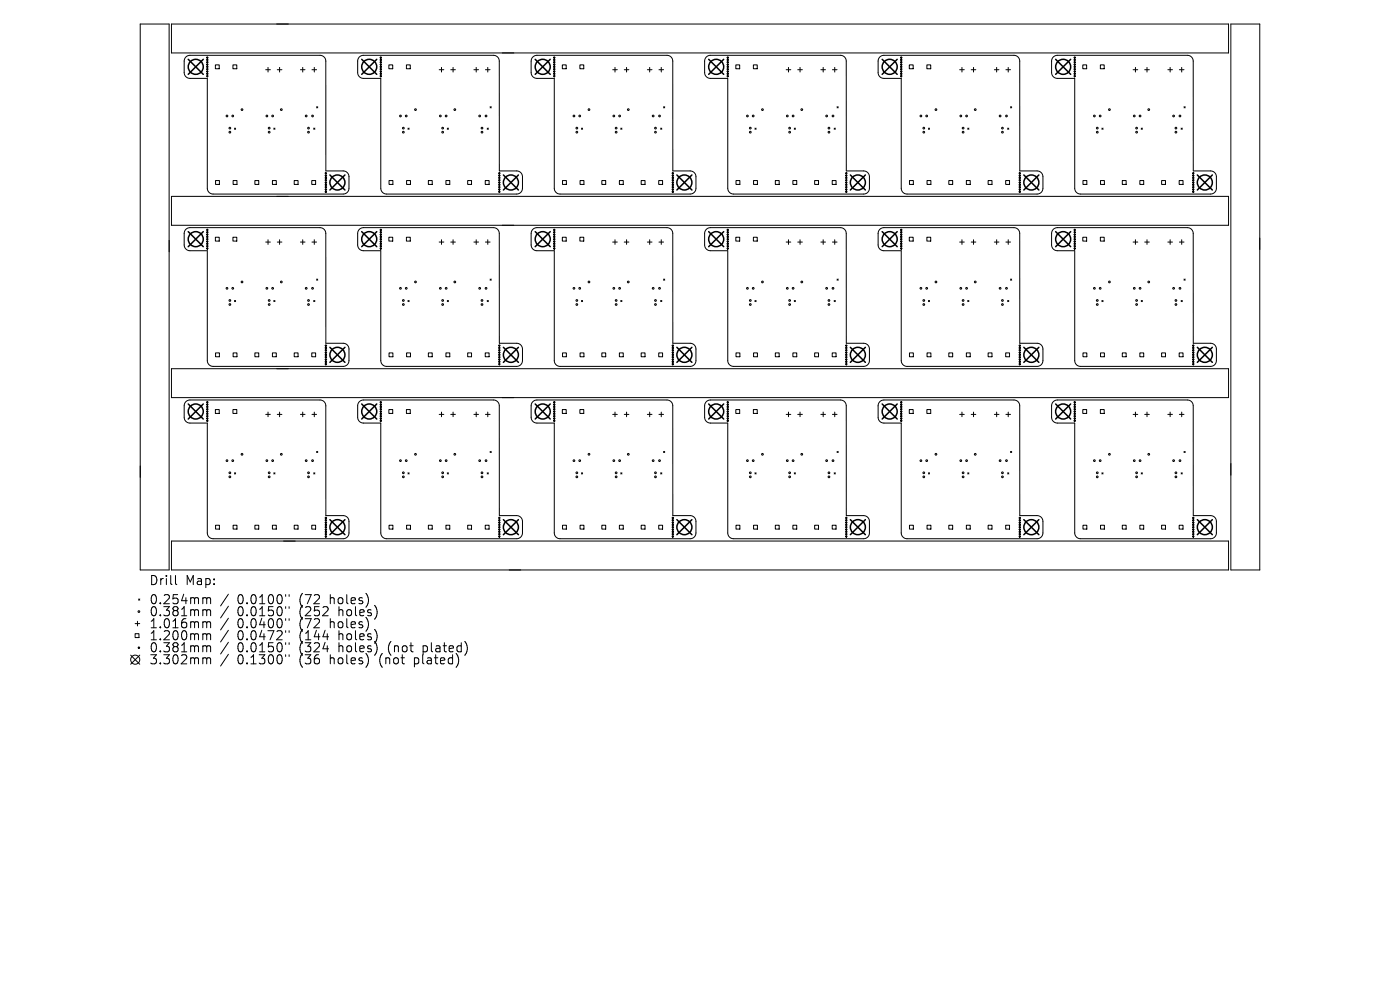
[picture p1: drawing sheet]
<svg xmlns="http://www.w3.org/2000/svg" width="297mm" height="210mm" viewBox="0 0 297 210" stroke-linecap="round" stroke-linejoin="round" font-family="sans-serif">
<defs><g id="words">
<g font-size="2.7">
<text x="31.6" y="124.4">Drill</text>
<text x="39.3" y="124.4">Map:</text>
<text x="31.6" y="128.4">0.254mm</text>
<text x="31.6" y="131">0.381mm</text>
<text x="50.4" y="128.4">0.0100&quot;</text>
<text x="50.4" y="131">0.0150&quot;</text>
<text x="63.6" y="128.4">(72</text>
<text x="63.6" y="131">(252</text>
<text x="70.3" y="128.4">holes)</text>
<text x="72.1" y="131">holes)</text>
<text x="31.6" y="133.5">1.016mm</text>
<text x="31.6" y="136.1">1.200mm</text>
<text x="50.4" y="133.5">0.0400&quot;</text>
<text x="50.4" y="136.1">0.0472&quot;</text>
<text x="63.6" y="133.5">(72</text>
<text x="63.6" y="136.1">(144</text>
<text x="70.3" y="133.5">holes)</text>
<text x="72.1" y="136.1">holes)</text>
<text x="31.6" y="138.6">0.381mm</text>
<text x="31.6" y="141.2">3.302mm</text>
<text x="50.4" y="138.6">0.0150&quot;</text>
<text x="50.4" y="141.2">0.1300&quot;</text>
<text x="63.6" y="138.6">(324</text>
<text x="63.6" y="141.2">(36</text>
<text x="70.3" y="141.2">holes)</text>
<text x="72.1" y="138.6">holes)</text>
<text x="80.9" y="141.2">(not</text>
<text x="82.8" y="138.6">(not</text>
<text x="88.5" y="141.2">plated)</text>
<text x="90.3" y="138.6">plated)</text>
</g>
</g></defs>
<g fill="none" stroke="#000" stroke-width=".21">
<path d="M29.7 5.1h6.2v115.8h-6.2zM36.4 5.1h224.2v6.1h-224.2zM39.4 12.2l.3-.3 .6-.2h27.6a1.23 1.23 0 0 1 1.2 1.3v23.3h3.7a1.23 1.23 0 0 1 1.2 1.2v2.4a1.23 1.23 0 0 1-1.2 1.3h-27.6a1.23 1.23 0 0 1-1.2-1.3v-23.3h-3.7a1.23 1.23 0 0 1-1.2-1.2v-2.7zM43.8 12.7l.2-.2 .2 .2-.2 .2zM43.8 13.2l.2-.2 .2 .2-.2 .2zM43.8 13.7l.2-.2 .2 .2-.2 .2zM43.8 14.7l.2-.2 .2 .2-.2 .2zM43.8 15.2l.2-.2 .2 .2-.2 .1zM43.8 15.6l.2-.1 .2 .1-.2 .2zM43.8 16.1l.2-.1 .2 .1-.2 .2zM44 12l.2 .2-.2 .2-.2-.2zM44 14l.2 .2-.2 .2-.2-.2z"/>
<path d="M45.7 13.8h.8v.8h-.8zM49.4 13.8h.8v.8h-.8zM56.4 14.8h1M56.9 14.3v1M58.8 14.8h1M59.3 14.3v1M63.7 14.8h1M64.2 14.3v1M66.2 14.8h1M66.7 14.3v1M76.2 12.2l.3-.3 .6-.2h27.6a1.23 1.23 0 0 1 1.2 1.3v23.3h3.7a1.23 1.23 0 0 1 1.2 1.2v2.4a1.23 1.23 0 0 1-1.2 1.3h-27.6a1.23 1.23 0 0 1-1.2-1.3v-23.3h-3.7a1.23 1.23 0 0 1-1.2-1.2v-2.7zM80.6 12.2l.2-.2 .2 .2-.2 .2z"/>
<path d="M80.6 12.7l.2-.2 .2 .2-.2 .2zM80.6 13.2l.2-.2 .2 .2-.2 .2zM80.6 13.7l.2-.2 .2 .2-.2 .2zM80.6 14.2l.2-.2 .2 .2-.2 .2zM80.6 14.7l.2-.2 .2 .2-.2 .2zM80.6 15.2l.2-.2 .2 .2-.2 .1zM80.6 15.6l.2-.1 .2 .1-.2 .2zM80.6 16.1l.2-.1 .2 .1-.2 .2zM82.5 13.8h.8v.8h-.8zM86.2 13.8h.8v.8h-.8zM93.2 14.8h1M93.7 14.3v1"/>
<path d="M95.6 14.8h1M96.1 14.3v1M100.5 14.8h1M101 14.3v1M103 14.8h1M103.5 14.3v1M117.4 12.2l.2-.2 .2 .2-.2 .2zM117.4 12.7l.2-.2 .2 .2-.2 .2zM117.4 13.2l.2-.2 .2 .2-.2 .2zM117.4 13.7l.2-.2 .2 .2-.2 .2zM117.4 14.2l.2-.2 .2 .2-.2 .2zM117.4 14.7l.2-.2 .2 .2-.2 .2z"/>
<path d="M117.4 15.2l.2-.2 .2 .2-.2 .1zM117.4 15.6l.2-.1 .2 .1-.2 .2zM117.4 16.1l.2-.1 .2 .1-.2 .2zM119.3 13.8h.8v.8h-.8zM123 13.8h.8v.8h-.8zM130 14.8h1M130.5 14.3v1M132.4 14.8h1M132.9 14.3v1M137.3 14.8h1M137.8 14.3v1M139.8 14.8h1"/>
<path d="M140.3 14.3v1M154.2 12.7l.2-.2 .2 .2-.2 .2zM154.2 13.2l.2-.2 .2 .2-.2 .2zM154.2 13.7l.2-.2 .2 .2-.2 .2zM154.2 14.7l.2-.2 .2 .2-.2 .2zM154.2 15.2l.2-.2 .2 .2-.2 .1zM154.2 15.6l.2-.1 .2 .1-.2 .2zM154.2 16.1l.2-.1 .2 .1-.2 .2zM154.4 12l.2 .2-.2 .2-.2-.2zM154.4 14l.2 .2-.2 .2-.2-.2zM156.1 13.8h.8v.8h-.8zM159.8 13.8h.8v.8h-.8z"/>
<path d="M166.8 14.8h1M167.3 14.3v1M169.2 14.8h1M169.7 14.3v1M174.1 14.8h1M174.6 14.3v1M176.6 14.8h1M177.1 14.3v1M191 12.2l.2-.2 .2 .2-.2 .2zM191 12.7l.2-.2 .2 .2-.2 .2zM191 13.2l.2-.2 .2 .2-.2 .2zM191 13.7l.2-.2 .2 .2-.2 .2z"/>
<path d="M191 14.2l.2-.2 .2 .2-.2 .2zM191 14.7l.2-.2 .2 .2-.2 .2zM191 15.2l.2-.2 .2 .2-.2 .1zM191 15.6l.2-.1 .2 .1-.2 .2zM191 16.1l.2-.1 .2 .1-.2 .2zM192.9 13.8h.8v.8h-.8zM196.6 13.8h.8v.8h-.8zM203.6 14.8h1M204.1 14.3v1M206 14.8h1M206.5 14.3v1M210.9 14.8h1"/>
<path d="M211.4 14.3v1M213.4 14.8h1M213.9 14.3v1M223.4 12.2l.3-.3 .6-.2h27.6a1.23 1.23 0 0 1 1.2 1.3v23.3h3.7a1.23 1.23 0 0 1 1.3 1.2v2.4a1.23 1.23 0 0 1-1.3 1.3h-27.6a1.23 1.23 0 0 1-1.2-1.3v-23.3h-3.7a1.23 1.23 0 0 1-1.2-1.2v-2.7zM227.8 12.2l.2-.2 .2 .2-.2 .2zM227.8 12.7l.2-.2 .2 .2-.2 .2zM227.8 13.2l.2-.2 .2 .2-.2 .2zM227.8 13.7l.2-.2 .2 .2-.2 .2zM227.8 14.2l.2-.2 .2 .2-.2 .2zM227.8 14.7l.2-.2 .2 .2-.2 .2zM227.8 15.2l.2-.2 .2 .2-.2 .1zM227.8 15.6l.2-.1 .2 .1-.2 .2z"/>
<path d="M227.8 16.1l.2-.1 .2 .1-.2 .2zM229.7 13.8h.8v.8h-.8zM233.4 13.8h.9v.8h-.9zM240.4 14.8h1M240.9 14.3v1M242.8 14.8h1M243.3 14.3v1M247.7 14.8h1M248.2 14.3v1M250.2 14.8h1M250.7 14.3v1M261.1 5.1h6.2v115.8h-6.2z"/>
<path d="M45.7 38.3h.8v.8h-.8zM49.5 38.3h.8v.8h-.8zM49.7 27.2l.3 .2M50 27.2l-.3 .2M54.1 38.3h.8v.8h-.8zM57.8 38.3h.8v.8h-.8zM58.1 27.2l.2 .2M58.3 27.2l-.2 .2M62.4 38.3h.8v.8h-.8zM66.1 38.3h.9v.8h-.9zM66.6 27.2l.2 .2M66.8 27.2l-.2 .2"/>
<path d="M67.2 22.6l.2 .3M67.4 22.6l-.2 .3M68.9 36.7l.2-.1 .2 .1-.2 .2zM68.9 37.2l.2-.1 .2 .1-.2 .2zM68.9 37.7l.2-.2 .2 .2-.2 .2zM68.9 38.7l.2-.2 .2 .2-.2 .2zM68.9 39.2l.2-.2 .2 .2-.2 .2zM68.9 39.7l.2-.2 .2 .2-.2 .2zM69.1 38l.2 .2-.2 .2-.2-.2zM69.1 40l.2 .2-.2 .2-.2-.2zM82.5 38.3h.9v.8h-.9zM86.3 38.3h.8v.8h-.8z"/>
<path d="M86.5 27.2l.3 .2M86.8 27.2l-.3 .2M90.9 38.3h.8v.8h-.8zM94.6 38.3h.8v.8h-.8zM94.9 27.2l.2 .2M95.1 27.2l-.2 .2M99.2 38.3h.8v.8h-.8zM102.9 38.3h.9v.8h-.9zM103.4 27.2l.2 .2M103.6 27.2l-.2 .2M104 22.6l.2 .3M104.2 22.6l-.2 .3"/>
<path d="M105.7 36.7l.2-.1 .2 .1-.2 .2zM105.7 37.2l.2-.1 .2 .1-.2 .2zM105.7 37.7l.2-.2 .2 .2-.2 .2zM105.7 38.7l.2-.2 .2 .2-.2 .2zM105.7 39.2l.2-.2 .2 .2-.2 .2zM105.7 39.7l.2-.2 .2 .2-.2 .2zM105.9 38l.2 .2-.2 .2-.2-.2zM105.9 40l.2 .2-.2 .2-.2-.2zM119.3 38.3h.9v.8h-.9zM123.1 38.3h.8v.8h-.8zM123.4 27.2l.2 .2M123.6 27.2l-.2 .2"/>
<path d="M127.7 38.3h.8v.8h-.8zM131.4 38.3h.8v.8h-.8zM131.7 27.2l.2 .2M131.9 27.2l-.2 .2M136 38.3h.8v.8h-.8zM139.7 38.3h.9v.8h-.9zM140.2 27.2l.2 .2M140.4 27.2l-.2 .2M140.8 22.6l.2 .3M141 22.6l-.2 .3M142.6 36.7l.1-.1 .2 .1-.2 .2zM142.6 37.2l.1-.1 .2 .1-.2 .2z"/>
<path d="M142.6 37.7l.1-.2 .2 .2-.2 .2zM142.6 38.2l.1-.2 .2 .2-.2 .2zM142.6 38.7l.1-.2 .2 .2-.2 .2zM142.6 39.2l.1-.2 .2 .2-.2 .2zM142.6 39.7l.1-.2 .2 .2-.2 .2zM156.1 38.3h.9v.8h-.9zM159.9 38.3h.8v.8h-.8zM160.2 27.2l.2 .2M160.4 27.2l-.2 .2M164.5 38.3h.8v.8h-.8zM168.2 38.3h.8v.8h-.8zM168.5 27.2l.2 .2"/>
<path d="M168.7 27.2l-.2 .2M172.8 38.3h.8v.8h-.8zM176.5 38.3h.9v.8h-.9zM177 27.2l.2 .2M177.2 27.2l-.2 .2M177.6 22.6l.2 .3M177.8 22.6l-.2 .3M179.4 36.7l.1-.1 .2 .1-.2 .2zM179.4 37.2l.1-.1 .2 .1-.2 .2zM179.4 37.7l.1-.2 .2 .2-.2 .2zM179.4 38.7l.1-.2 .2 .2-.2 .2zM179.4 39.2l.1-.2 .2 .2-.2 .2z"/>
<path d="M179.4 39.7l.1-.2 .2 .2-.2 .2zM179.5 38l.2 .2-.2 .2-.1-.2zM179.5 40l.2 .2-.2 .2-.1-.2zM192.9 38.3h.9v.8h-.9zM196.7 38.3h.8v.8h-.8zM197 27.2l.2 .2M197.2 27.2l-.2 .2M201.3 38.3h.8v.8h-.8zM205 38.3h.8v.8h-.8zM205.3 27.2l.2 .2M205.5 27.2l-.2 .2M209.6 38.3h.8v.8h-.8z"/>
<path d="M213.4 38.3h.8v.8h-.8zM213.8 27.2l.2 .2M214 27.2l-.2 .2M214.4 22.6l.2 .3M214.6 22.6l-.2 .3M216.2 36.7l.1-.1 .2 .1-.2 .2zM216.2 37.2l.1-.1 .2 .1-.2 .2zM216.2 37.7l.1-.2 .2 .2-.2 .2zM216.2 38.7l.1-.2 .2 .2-.2 .2zM216.2 39.2l.1-.2 .2 .2-.2 .2zM216.2 39.7l.1-.2 .2 .2-.2 .2zM216.3 38l.2 .2-.2 .2-.1-.2z"/>
<path d="M216.3 40l.2 .2-.2 .2-.1-.2zM229.7 38.3h.9v.8h-.9zM233.5 38.3h.8v.8h-.8zM233.8 27.2l.2 .2M234 27.2l-.2 .2M238.1 38.3h.8v.8h-.8zM241.8 38.3h.8v.8h-.8zM242.1 27.2l.2 .2M242.3 27.2l-.2 .2M246.4 38.3h.8v.8h-.8zM250.2 38.3h.8v.8h-.8zM250.6 27.2l.2 .2"/>
<path d="M250.8 27.2l-.2 .2M251.2 22.6l.2 .3M251.4 22.6l-.2 .3M253 36.7l.1-.1 .2 .1-.2 .2zM253 37.2l.1-.1 .2 .1-.2 .2zM253 37.7l.1-.2 .2 .2-.2 .2zM253 38.2l.1-.2 .2 .2-.2 .2zM253 38.7l.1-.2 .2 .2-.2 .2zM253 39.2l.1-.2 .2 .2-.2 .2zM253 39.7l.1-.2 .2 .2-.2 .2zM36.4 41.7h224.2v6.1h-224.2zM39.4 48.7l.3-.3 .6-.1h27.6a1.23 1.23 0 0 1 1.2 1.2v23.3h3.7a1.23 1.23 0 0 1 1.2 1.2v2.5a1.23 1.23 0 0 1-1.2 1.2h-27.6a1.23 1.23 0 0 1-1.2-1.2v-23.3h-3.7a1.23 1.23 0 0 1-1.2-1.2v-2.7z"/>
<path d="M43.8 51.7l.2-.2 .2 .2-.2 .2zM43.8 52.2l.2-.2 .2 .2-.2 .2zM43.8 52.7l.2-.2 .2 .2-.2 .2zM44 48.6l.2 .2-.2 .2-.2-.2zM44 49.1l.2 .2-.2 .1-.2-.1zM44 49.6l.2 .2-.2 .1-.2-.1zM44 50.1l.2 .1-.2 .2-.2-.2zM44 50.6l.2 .1-.2 .2-.2-.2zM44 51l.2 .2-.2 .2-.2-.2zM45.7 50.3h.8v.8h-.8zM49.4 50.3h.8v.8h-.8zM56.4 51.3h1"/>
<path d="M56.9 50.9v.9M58.8 51.3h1M59.3 50.9v.9M63.7 51.3h1M64.2 50.9v.9M66.2 51.3h1M66.7 50.9v.9M67.2 59.2l.2 .2M67.4 59.2l-.2 .2M69.1 40.5l.2 .2-.2 .2-.2-.2zM76.2 48.7l.3-.3 .6-.1h27.6a1.23 1.23 0 0 1 1.2 1.2v23.3h3.7a1.23 1.23 0 0 1 1.2 1.2v2.5a1.23 1.23 0 0 1-1.2 1.2h-27.6a1.23 1.23 0 0 1-1.2-1.2v-23.3h-3.7a1.23 1.23 0 0 1-1.2-1.2v-2.7zM80.6 48.8l.2-.2 .2 .2-.2 .2z"/>
<path d="M80.6 49.3l.2-.2 .2 .2-.2 .1zM80.6 50.2l.2-.1 .2 .1-.2 .2zM80.6 50.7l.2-.1 .2 .1-.2 .2zM80.6 51.7l.2-.2 .2 .2-.2 .2zM80.6 52.2l.2-.2 .2 .2-.2 .2zM80.6 52.7l.2-.2 .2 .2-.2 .2zM80.8 49.6l.2 .2-.2 .1-.2-.1zM80.8 51l.2 .2-.2 .2-.2-.2zM82.5 50.3h.8v.8h-.8zM86.2 50.3h.8v.8h-.8zM93.2 51.3h1M93.7 50.9v.9"/>
<path d="M95.6 51.3h1M96.1 50.9v.9M100.5 51.3h1M101 50.9v.9M103 51.3h1M103.5 50.9v.9M104 59.2l.2 .2M104.2 59.2l-.2 .2M105.9 40.5l.2 .2-.2 .2-.2-.2zM117.4 48.8l.2-.2 .2 .2-.2 .2zM117.4 49.3l.2-.2 .2 .2-.2 .1zM117.4 50.2l.2-.1 .2 .1-.2 .2z"/>
<path d="M117.4 50.7l.2-.1 .2 .1-.2 .2zM117.4 51.7l.2-.2 .2 .2-.2 .2zM117.4 52.2l.2-.2 .2 .2-.2 .2zM117.4 52.7l.2-.2 .2 .2-.2 .2zM117.6 49.6l.2 .2-.2 .1-.2-.1zM117.6 51l.2 .2-.2 .2-.2-.2zM119.3 50.3h.8v.8h-.8zM123 50.3h.8v.8h-.8zM130 51.3h1M130.5 50.9v.9M132.4 51.3h1M132.9 50.9v.9"/>
<path d="M137.3 51.3h1M137.8 50.9v.9M139.8 51.3h1M140.3 50.9v.9M140.8 59.2l.2 .2M141 59.2l-.2 .2M142.6 40.2l.1-.2 .2 .2-.2 .2zM142.6 40.7l.1-.2 .2 .2-.2 .2zM146.4 41.2h-27.6a1.23 1.23 0 0 1-1.2-1.3v-23.3h-3.7a1.23 1.23 0 0 1-1.2-1.2v-2.4a1.23 1.23 0 0 1 1.2-1.3h27.6a1.23 1.23 0 0 1 1.2 1.3v23.3h3.7a1.23 1.23 0 0 1 1.2 1.2v2.4a1.23 1.23 0 0 1-1.2 1.3M154.2 51.7l.2-.2 .2 .2-.2 .2zM154.2 52.2l.2-.2 .2 .2-.2 .2zM154.2 52.7l.2-.2 .2 .2-.2 .2z"/>
<path d="M154.4 48.6l.2 .2-.2 .2-.2-.2zM154.4 49.1l.2 .2-.2 .1-.2-.1zM154.4 49.6l.2 .2-.2 .1-.2-.1zM154.4 50.1l.2 .1-.2 .2-.2-.2zM154.4 50.6l.2 .1-.2 .2-.2-.2zM154.4 51l.2 .2-.2 .2-.2-.2zM156.1 50.3h.8v.8h-.8zM159.8 50.3h.8v.8h-.8zM166.8 51.3h1M167.3 50.9v.9M169.2 51.3h1M169.7 50.9v.9"/>
<path d="M174.1 51.3h1M174.6 50.9v.9M176.6 51.3h1M177.1 50.9v.9M177.6 59.2l.2 .2M177.8 59.2l-.2 .2M179.5 40.5l.2 .2-.2 .2-.1-.2zM183.2 41.2h-27.6a1.23 1.23 0 0 1-1.2-1.3v-23.3h-3.7a1.23 1.23 0 0 1-1.2-1.2v-2.4a1.23 1.23 0 0 1 1.2-1.3h27.6a1.23 1.23 0 0 1 1.2 1.3v23.3h3.7a1.23 1.23 0 0 1 1.2 1.2v2.4a1.23 1.23 0 0 1-1.2 1.3M191 48.8l.2-.2 .2 .2-.2 .2zM191 49.3l.2-.2 .2 .2-.2 .1zM191 49.8l.2-.2 .2 .2-.2 .1zM191 50.2l.2-.1 .2 .1-.2 .2z"/>
<path d="M191 50.7l.2-.1 .2 .1-.2 .2zM191 51.2l.2-.2 .2 .2-.2 .2zM191 51.7l.2-.2 .2 .2-.2 .2zM191 52.2l.2-.2 .2 .2-.2 .2zM191 52.7l.2-.2 .2 .2-.2 .2zM192.9 50.3h.8v.8h-.8zM196.6 50.3h.8v.8h-.8zM203.6 51.3h1M204.1 50.9v.9M206 51.3h1M206.5 50.9v.9M210.9 51.3h1"/>
<path d="M211.4 50.9v.9M213.4 51.3h1M213.9 50.9v.9M214.4 59.2l.2 .2M214.6 59.2l-.2 .2M216.3 40.5l.2 .2-.2 .2-.1-.2zM220 41.2h-27.6a1.23 1.23 0 0 1-1.2-1.3v-23.3h-3.7a1.23 1.23 0 0 1-1.2-1.2v-2.4a1.23 1.23 0 0 1 1.2-1.3h27.6a1.23 1.23 0 0 1 1.2 1.3v23.3h3.7a1.23 1.23 0 0 1 1.2 1.2v2.4a1.23 1.23 0 0 1-1.2 1.3M223.4 48.7l.3-.3 .6-.1h27.6a1.23 1.23 0 0 1 1.2 1.2v23.3h3.7a1.23 1.23 0 0 1 1.3 1.2v2.5a1.23 1.23 0 0 1-1.3 1.2h-27.6a1.23 1.23 0 0 1-1.2-1.2v-23.3h-3.7a1.23 1.23 0 0 1-1.2-1.2v-2.7zM227.8 48.8l.2-.2 .2 .2-.2 .2zM227.8 49.3l.2-.2 .2 .2-.2 .1zM227.8 50.2l.2-.1 .2 .1-.2 .2zM227.8 50.7l.2-.1 .2 .1-.2 .2z"/>
<path d="M227.8 51.2l.2-.2 .2 .2-.2 .2zM227.8 51.7l.2-.2 .2 .2-.2 .2zM227.8 52.2l.2-.2 .2 .2-.2 .2zM227.8 52.7l.2-.2 .2 .2-.2 .2zM228 49.6l.2 .2-.2 .1-.2-.1zM229.7 50.3h.8v.8h-.8zM233.4 50.3h.9v.8h-.9zM240.4 51.3h1M240.9 50.9v.9M242.8 51.3h1M243.3 50.9v.9M247.7 51.3h1"/>
<path d="M248.2 50.9v.9M250.2 51.3h1M250.7 50.9v.9M251.2 59.2l.2 .2M251.4 59.2l-.2 .2M253 40.2l.1-.2 .2 .2-.2 .2zM253 40.7l.1-.2 .2 .2-.2 .2zM36.4 78.2h224.2v6.1h-224.2zM45.7 74.9h.8v.8h-.8zM49.5 74.9h.8v.8h-.8zM49.7 63.7l.3 .3M50 63.7l-.3 .3"/>
<path d="M54.1 74.9h.8v.8h-.8zM57.8 74.9h.8v.8h-.8zM58.1 63.7l.2 .3M58.3 63.7l-.2 .3M62.4 74.9h.8v.8h-.8zM66.1 74.9h.9v.8h-.9zM66.6 63.7l.2 .3M66.8 63.7l-.2 .3M68.9 75.8l.2-.2 .2 .2-.2 .1zM68.9 76.3l.2-.2 .2 .2-.2 .1zM68.9 76.7l.2-.1 .2 .1-.2 .2zM69.1 73.1l.2 .2-.2 .2-.2-.2z"/>
<path d="M69.1 73.6l.2 .2-.2 .2-.2-.2zM69.1 74.1l.2 .2-.2 .2-.2-.2zM69.1 74.6l.2 .2-.2 .2-.2-.2zM69.1 75.1l.2 .2-.2 .2-.2-.2zM69.1 77l.2 .2-.2 .2-.2-.2zM82.5 74.9h.9v.8h-.9zM86.3 74.9h.8v.8h-.8zM86.5 63.7l.3 .3M86.8 63.7l-.3 .3M90.9 74.9h.8v.8h-.8zM94.6 74.9h.8v.8h-.8zM94.9 63.7l.2 .3"/>
<path d="M95.1 63.7l-.2 .3M99.2 74.9h.8v.8h-.8zM102.9 74.9h.9v.8h-.9zM103.4 63.7l.2 .3M103.6 63.7l-.2 .3M105.7 75.8l.2-.2 .2 .2-.2 .1zM105.7 76.3l.2-.2 .2 .2-.2 .1zM105.7 76.7l.2-.1 .2 .1-.2 .2zM105.9 73.1l.2 .2-.2 .2-.2-.2zM105.9 73.6l.2 .2-.2 .2-.2-.2zM105.9 74.1l.2 .2-.2 .2-.2-.2zM105.9 74.6l.2 .2-.2 .2-.2-.2z"/>
<path d="M105.9 75.1l.2 .2-.2 .2-.2-.2zM105.9 77l.2 .2-.2 .2-.2-.2zM119.3 74.9h.9v.8h-.9zM123.1 74.9h.8v.8h-.8zM123.4 63.7l.2 .3M123.6 63.7l-.2 .3M127.7 74.9h.8v.8h-.8zM131.4 74.9h.8v.8h-.8zM131.7 63.7l.2 .3M131.9 63.7l-.2 .3M136 74.9h.8v.8h-.8zM139.7 74.9h.9v.8h-.9z"/>
<path d="M140.2 63.7l.2 .3M140.4 63.7l-.2 .3M142.6 74.3l.1-.2 .2 .2-.2 .2zM142.6 74.8l.1-.2 .2 .2-.2 .2zM142.6 75.3l.1-.2 .2 .2-.2 .2zM142.6 75.8l.1-.2 .2 .2-.2 .1zM142.6 76.3l.1-.2 .2 .2-.2 .1zM142.6 76.7l.1-.1 .2 .1-.2 .2zM142.6 77.2l.1-.2 .2 .2-.2 .2zM142.7 73.1l.2 .2-.2 .2-.1-.2zM142.7 73.6l.2 .2-.2 .2-.1-.2zM146.4 77.7h-27.6a1.23 1.23 0 0 1-1.2-1.2v-23.3h-3.7a1.23 1.23 0 0 1-1.2-1.2v-2.5a1.23 1.23 0 0 1 1.2-1.2h27.6a1.23 1.23 0 0 1 1.2 1.2v23.3h3.7a1.23 1.23 0 0 1 1.2 1.2v2.5a1.23 1.23 0 0 1-1.2 1.2"/>
<path d="M156.1 74.9h.9v.8h-.9zM159.9 74.9h.8v.8h-.8zM160.2 63.7l.2 .3M160.4 63.7l-.2 .3M164.5 74.9h.8v.8h-.8zM168.2 74.9h.8v.8h-.8zM168.5 63.7l.2 .3M168.7 63.7l-.2 .3M172.8 74.9h.8v.8h-.8zM176.5 74.9h.9v.8h-.9zM177 63.7l.2 .3M177.2 63.7l-.2 .3"/>
<path d="M179.4 75.8l.1-.2 .2 .2-.2 .1zM179.4 76.3l.1-.2 .2 .2-.2 .1zM179.4 76.7l.1-.1 .2 .1-.2 .2zM179.5 73.1l.2 .2-.2 .2-.1-.2zM179.5 73.6l.2 .2-.2 .2-.1-.2zM179.5 74.1l.2 .2-.2 .2-.1-.2zM179.5 74.6l.2 .2-.2 .2-.1-.2zM179.5 75.1l.2 .2-.2 .2-.1-.2zM179.5 77l.2 .2-.2 .2-.1-.2zM183.2 77.7h-27.6a1.23 1.23 0 0 1-1.2-1.2v-23.3h-3.7a1.23 1.23 0 0 1-1.2-1.2v-2.5a1.23 1.23 0 0 1 1.2-1.2h27.6a1.23 1.23 0 0 1 1.2 1.2v23.3h3.7a1.23 1.23 0 0 1 1.2 1.2v2.5a1.23 1.23 0 0 1-1.2 1.2M192.9 74.9h.9v.8h-.9zM196.7 74.9h.8v.8h-.8z"/>
<path d="M197 63.7l.2 .3M197.2 63.7l-.2 .3M201.3 74.9h.8v.8h-.8zM205 74.9h.8v.8h-.8zM205.3 63.7l.2 .3M205.5 63.7l-.2 .3M209.6 74.9h.8v.8h-.8zM213.4 74.9h.8v.8h-.8zM213.8 63.7l.2 .3M214 63.7l-.2 .3M216.2 75.8l.1-.2 .2 .2-.2 .1zM216.2 76.3l.1-.2 .2 .2-.2 .1z"/>
<path d="M216.2 76.7l.1-.1 .2 .1-.2 .2zM216.3 73.1l.2 .2-.2 .2-.1-.2zM216.3 73.6l.2 .2-.2 .2-.1-.2zM216.3 74.1l.2 .2-.2 .2-.1-.2zM216.3 74.6l.2 .2-.2 .2-.1-.2zM216.3 75.1l.2 .2-.2 .2-.1-.2zM216.3 77l.2 .2-.2 .2-.1-.2zM220 77.7h-27.6a1.23 1.23 0 0 1-1.2-1.2v-23.3h-3.7a1.23 1.23 0 0 1-1.2-1.2v-2.5a1.23 1.23 0 0 1 1.2-1.2h27.6a1.23 1.23 0 0 1 1.2 1.2v23.3h3.7a1.23 1.23 0 0 1 1.2 1.2v2.5a1.23 1.23 0 0 1-1.2 1.2M229.7 74.9h.9v.8h-.9zM233.5 74.9h.8v.8h-.8zM233.8 63.7l.2 .3M234 63.7l-.2 .3"/>
<path d="M238.1 74.9h.8v.8h-.8zM241.8 74.9h.8v.8h-.8zM242.1 63.7l.2 .3M242.3 63.7l-.2 .3M246.4 74.9h.8v.8h-.8zM250.2 74.9h.8v.8h-.8zM250.6 63.7l.2 .3M250.8 63.7l-.2 .3M253 73.3l.1-.2 .2 .2-.2 .2zM253 73.8l.1-.2 .2 .2-.2 .2zM253 74.3l.1-.2 .2 .2-.2 .2zM253 74.8l.1-.2 .2 .2-.2 .2z"/>
<path d="M253 75.3l.1-.2 .2 .2-.2 .2zM253 75.8l.1-.2 .2 .2-.2 .1zM253 76.3l.1-.2 .2 .2-.2 .1zM253 76.7l.1-.1 .2 .1-.2 .2zM253 77.2l.1-.2 .2 .2-.2 .2zM39.4 85.3l.3-.3 .6-.2h27.6a1.23 1.23 0 0 1 1.2 1.3v23.3h3.7a1.23 1.23 0 0 1 1.2 1.2v2.5a1.23 1.23 0 0 1-1.2 1.2h-27.6a1.23 1.23 0 0 1-1.2-1.2v-23.4h-3.7a1.23 1.23 0 0 1-1.2-1.2v-2.6zM43.8 85.8l.2-.2 .2 .2-.2 .2zM43.8 86.3l.2-.2 .2 .2-.2 .2zM44 85.1l.2 .2-.2 .2-.2-.2zM44 86.6l.2 .2-.2 .2-.2-.2zM44 87.1l.2 .2-.2 .2-.2-.2zM44 87.6l.2 .2-.2 .2-.2-.2z"/>
<path d="M44 88.1l.2 .2-.2 .2-.2-.2zM44 88.6l.2 .2-.2 .1-.2-.1zM44 89.1l.2 .2-.2 .1-.2-.1zM45.7 86.9h.8v.8h-.8zM49.4 86.9h.8v.8h-.8zM56.4 87.9h1M56.9 87.4v1M58.8 87.9h1M59.3 87.4v1M63.7 87.9h1M64.2 87.4v1M66.2 87.9h1"/>
<path d="M66.7 87.4v1M67.2 95.8l.2 .2M67.4 95.8l-.2 .2M76.2 85.3l.3-.3 .6-.2h27.6a1.23 1.23 0 0 1 1.2 1.3v23.3h3.7a1.23 1.23 0 0 1 1.2 1.2v2.5a1.23 1.23 0 0 1-1.2 1.2h-27.6a1.23 1.23 0 0 1-1.2-1.2v-23.4h-3.7a1.23 1.23 0 0 1-1.2-1.2v-2.6zM80.6 85.3l.2-.2 .2 .2-.2 .2zM80.6 85.8l.2-.2 .2 .2-.2 .2zM80.6 86.3l.2-.2 .2 .2-.2 .2zM80.6 86.8l.2-.2 .2 .2-.2 .2zM80.6 87.3l.2-.2 .2 .2-.2 .2zM80.6 87.8l.2-.2 .2 .2-.2 .2zM80.6 88.3l.2-.2 .2 .2-.2 .2zM80.6 88.8l.2-.2 .2 .2-.2 .1z"/>
<path d="M80.6 89.3l.2-.2 .2 .2-.2 .1zM82.5 86.9h.8v.8h-.8zM86.2 86.9h.8v.8h-.8zM93.2 87.9h1M93.7 87.4v1M95.6 87.9h1M96.1 87.4v1M100.5 87.9h1M101 87.4v1M103 87.9h1M103.5 87.4v1M104 95.8l.2 .2"/>
<path d="M104.2 95.8l-.2 .2M117.4 85.3l.2-.2 .2 .2-.2 .2zM117.4 85.8l.2-.2 .2 .2-.2 .2zM117.4 86.3l.2-.2 .2 .2-.2 .2zM117.4 86.8l.2-.2 .2 .2-.2 .2zM117.4 87.3l.2-.2 .2 .2-.2 .2zM117.4 87.8l.2-.2 .2 .2-.2 .2zM117.4 88.3l.2-.2 .2 .2-.2 .2zM117.4 88.8l.2-.2 .2 .2-.2 .1zM117.4 89.3l.2-.2 .2 .2-.2 .1zM119.3 86.9h.8v.8h-.8zM123 86.9h.8v.8h-.8z"/>
<path d="M130 87.9h1M130.5 87.4v1M132.4 87.9h1M132.9 87.4v1M137.3 87.9h1M137.8 87.4v1M139.8 87.9h1M140.3 87.4v1M140.8 95.8l.2 .2M141 95.8l-.2 .2M154.2 85.3l.2-.2 .2 .2-.2 .2zM154.2 85.8l.2-.2 .2 .2-.2 .2z"/>
<path d="M154.2 86.3l.2-.2 .2 .2-.2 .2zM154.4 86.6l.2 .2-.2 .2-.2-.2zM154.4 87.1l.2 .2-.2 .2-.2-.2zM154.4 87.6l.2 .2-.2 .2-.2-.2zM154.4 88.1l.2 .2-.2 .2-.2-.2zM154.4 88.6l.2 .2-.2 .1-.2-.1zM154.4 89.1l.2 .2-.2 .1-.2-.1zM156.1 86.9h.8v.8h-.8zM159.8 86.9h.8v.8h-.8zM166.8 87.9h1M167.3 87.4v1M169.2 87.9h1"/>
<path d="M169.7 87.4v1M174.1 87.9h1M174.6 87.4v1M176.6 87.9h1M177.1 87.4v1M177.6 95.8l.2 .2M177.8 95.8l-.2 .2M191 85.3l.2-.2 .2 .2-.2 .2zM191 85.8l.2-.2 .2 .2-.2 .2zM191 86.3l.2-.2 .2 .2-.2 .2zM191 86.8l.2-.2 .2 .2-.2 .2zM191 87.3l.2-.2 .2 .2-.2 .2z"/>
<path d="M191 87.8l.2-.2 .2 .2-.2 .2zM191 88.3l.2-.2 .2 .2-.2 .2zM191 88.8l.2-.2 .2 .2-.2 .1zM191 89.3l.2-.2 .2 .2-.2 .1zM192.9 86.9h.8v.8h-.8zM196.6 86.9h.8v.8h-.8zM203.6 87.9h1M204.1 87.4v1M206 87.9h1M206.5 87.4v1M210.9 87.9h1M211.4 87.4v1"/>
<path d="M213.4 87.9h1M213.9 87.4v1M214.4 95.8l.2 .2M214.6 95.8l-.2 .2M223.4 85.3l.3-.3 .6-.2h27.6a1.23 1.23 0 0 1 1.2 1.3v23.3h3.7a1.23 1.23 0 0 1 1.3 1.2v2.5a1.23 1.23 0 0 1-1.3 1.2h-27.6a1.23 1.23 0 0 1-1.2-1.2v-23.4h-3.7a1.23 1.23 0 0 1-1.2-1.2v-2.6zM227.8 85.3l.2-.2 .2 .2-.2 .2zM227.8 85.8l.2-.2 .2 .2-.2 .2zM227.8 86.3l.2-.2 .2 .2-.2 .2zM227.8 86.8l.2-.2 .2 .2-.2 .2zM227.8 87.3l.2-.2 .2 .2-.2 .2zM227.8 87.8l.2-.2 .2 .2-.2 .2zM227.8 88.8l.2-.2 .2 .2-.2 .1z"/>
<path d="M228 88.1l.2 .2-.2 .2-.2-.2zM228 89.1l.2 .2-.2 .1-.2-.1zM229.7 86.9h.8v.8h-.8zM233.4 86.9h.9v.8h-.9zM240.4 87.9h1M240.9 87.4v1M242.8 87.9h1M243.3 87.4v1M247.7 87.9h1M248.2 87.4v1M250.2 87.9h1M250.7 87.4v1"/>
<path d="M251.2 95.8l.2 .2M251.4 95.8l-.2 .2M36.4 114.8h224.2v6.1h-224.2zM45.7 111.4h.8v.8h-.8zM49.5 111.4h.8v.8h-.8zM49.7 100.3l.3 .2M50 100.3l-.3 .2M54.1 111.4h.8v.8h-.8zM57.8 111.4h.8v.8h-.8zM58.1 100.3l.2 .2M58.3 100.3l-.2 .2M62.4 111.4h.8v.8h-.8z"/>
<path d="M66.1 111.4h.9v.8h-.9zM66.6 100.3l.2 .2M66.8 100.3l-.2 .2M68.9 109.9l.2-.2 .2 .2-.2 .1zM68.9 113.8l.2-.2 .2 .2-.2 .2zM69.1 110.2l.2 .2-.2 .1-.2-.1zM69.1 110.7l.2 .1-.2 .2-.2-.2zM69.1 111.2l.2 .1-.2 .2-.2-.2zM69.1 111.6l.2 .2-.2 .2-.2-.2zM69.1 112.1l.2 .2-.2 .2-.2-.2zM69.1 112.6l.2 .2-.2 .2-.2-.2zM69.1 113.1l.2 .2-.2 .2-.2-.2z"/>
<path d="M82.5 111.4h.9v.8h-.9zM86.3 111.4h.8v.8h-.8zM86.5 100.3l.3 .2M86.8 100.3l-.3 .2M90.9 111.4h.8v.8h-.8zM94.6 111.4h.8v.8h-.8zM94.9 100.3l.2 .2M95.1 100.3l-.2 .2M99.2 111.4h.8v.8h-.8zM102.9 111.4h.9v.8h-.9zM103.4 100.3l.2 .2M103.6 100.3l-.2 .2"/>
<path d="M105.7 109.9l.2-.2 .2 .2-.2 .1zM105.7 113.8l.2-.2 .2 .2-.2 .2zM105.9 110.2l.2 .2-.2 .1-.2-.1zM105.9 110.7l.2 .1-.2 .2-.2-.2zM105.9 111.2l.2 .1-.2 .2-.2-.2zM105.9 111.6l.2 .2-.2 .2-.2-.2zM105.9 112.1l.2 .2-.2 .2-.2-.2zM105.9 112.6l.2 .2-.2 .2-.2-.2zM105.9 113.1l.2 .2-.2 .2-.2-.2zM119.3 111.4h.9v.8h-.9zM123.1 111.4h.8v.8h-.8zM123.4 100.3l.2 .2"/>
<path d="M123.6 100.3l-.2 .2M127.7 111.4h.8v.8h-.8zM131.4 111.4h.8v.8h-.8zM131.7 100.3l.2 .2M131.9 100.3l-.2 .2M136 111.4h.8v.8h-.8zM139.7 111.4h.9v.8h-.9zM140.2 100.3l.2 .2M140.4 100.3l-.2 .2M142.6 109.9l.1-.2 .2 .2-.2 .1zM142.6 110.8l.1-.1 .2 .1-.2 .2zM142.6 111.3l.1-.1 .2 .1-.2 .2z"/>
<path d="M142.6 111.8l.1-.2 .2 .2-.2 .2zM142.6 112.3l.1-.2 .2 .2-.2 .2zM142.6 113.3l.1-.2 .2 .2-.2 .2zM142.6 113.8l.1-.2 .2 .2-.2 .2zM142.7 110.2l.2 .2-.2 .1-.1-.1zM142.7 112.6l.2 .2-.2 .2-.1-.2zM146.4 114.3h-27.6a1.23 1.23 0 0 1-1.2-1.2v-23.4h-3.7a1.23 1.23 0 0 1-1.2-1.2v-2.4a1.23 1.23 0 0 1 1.2-1.3h27.6a1.23 1.23 0 0 1 1.2 1.3v23.3h3.7a1.23 1.23 0 0 1 1.2 1.2v2.5a1.23 1.23 0 0 1-1.2 1.2M156.1 111.4h.9v.8h-.9zM159.9 111.4h.8v.8h-.8zM160.2 100.3l.2 .2M160.4 100.3l-.2 .2M164.5 111.4h.8v.8h-.8z"/>
<path d="M168.2 111.4h.8v.8h-.8zM168.5 100.3l.2 .2M168.7 100.3l-.2 .2M172.8 111.4h.8v.8h-.8zM176.5 111.4h.9v.8h-.9zM177 100.3l.2 .2M177.2 100.3l-.2 .2M179.4 109.9l.1-.2 .2 .2-.2 .1zM179.4 113.8l.1-.2 .2 .2-.2 .2zM179.5 110.2l.2 .2-.2 .1-.1-.1zM179.5 110.7l.2 .1-.2 .2-.1-.2zM179.5 111.2l.2 .1-.2 .2-.1-.2z"/>
<path d="M179.5 111.6l.2 .2-.2 .2-.1-.2zM179.5 112.1l.2 .2-.2 .2-.1-.2zM179.5 112.6l.2 .2-.2 .2-.1-.2zM179.5 113.1l.2 .2-.2 .2-.1-.2zM183.2 114.3h-27.6a1.23 1.23 0 0 1-1.2-1.2v-23.4h-3.7a1.23 1.23 0 0 1-1.2-1.2v-2.4a1.23 1.23 0 0 1 1.2-1.3h27.6a1.23 1.23 0 0 1 1.2 1.3v23.3h3.7a1.23 1.23 0 0 1 1.2 1.2v2.5a1.23 1.23 0 0 1-1.2 1.2M192.9 111.4h.9v.8h-.9zM196.7 111.4h.8v.8h-.8zM197 100.3l.2 .2M197.2 100.3l-.2 .2M201.3 111.4h.8v.8h-.8zM205 111.4h.8v.8h-.8zM205.3 100.3l.2 .2"/>
<path d="M205.5 100.3l-.2 .2M209.6 111.4h.8v.8h-.8zM213.4 111.4h.8v.8h-.8zM213.8 100.3l.2 .2M214 100.3l-.2 .2M216.2 109.9l.1-.2 .2 .2-.2 .1zM216.2 113.8l.1-.2 .2 .2-.2 .2zM216.3 110.2l.2 .2-.2 .1-.1-.1zM216.3 110.7l.2 .1-.2 .2-.1-.2zM216.3 111.2l.2 .1-.2 .2-.1-.2zM216.3 111.6l.2 .2-.2 .2-.1-.2zM216.3 112.1l.2 .2-.2 .2-.1-.2z"/>
<path d="M216.3 112.6l.2 .2-.2 .2-.1-.2zM216.3 113.1l.2 .2-.2 .2-.1-.2zM220 114.3h-27.6a1.23 1.23 0 0 1-1.2-1.2v-23.4h-3.7a1.23 1.23 0 0 1-1.2-1.2v-2.4a1.23 1.23 0 0 1 1.2-1.3h27.6a1.23 1.23 0 0 1 1.2 1.3v23.3h3.7a1.23 1.23 0 0 1 1.2 1.2v2.5a1.23 1.23 0 0 1-1.2 1.2M229.7 111.4h.9v.8h-.9zM233.5 111.4h.8v.8h-.8zM233.8 100.3l.2 .2M234 100.3l-.2 .2M238.1 111.4h.8v.8h-.8zM241.8 111.4h.8v.8h-.8zM242.1 100.3l.2 .2M242.3 100.3l-.2 .2M246.4 111.4h.8v.8h-.8z"/>
<path d="M250.2 111.4h.8v.8h-.8zM250.6 100.3l.2 .2M250.8 100.3l-.2 .2M253 109.9l.1-.2 .2 .2-.2 .1zM253 110.4l.1-.2 .2 .2-.2 .1zM253 110.8l.1-.1 .2 .1-.2 .2zM253 111.3l.1-.1 .2 .1-.2 .2zM253 111.8l.1-.2 .2 .2-.2 .2zM253 112.3l.1-.2 .2 .2-.2 .2zM253 112.8l.1-.2 .2 .2-.2 .2zM253 113.3l.1-.2 .2 .2-.2 .2zM253 113.8l.1-.2 .2 .2-.2 .2z"/>
<path d="M27.7 139l2 1.9M28.7 134.4h.8v.8h-.8zM28.7 132.3h1M29.2 131.8v1M29.3 137.4l.2-.2 .2 .2-.2 .2zM29.4 127.1l.3 .2M29.7 127.1l-.3 .2M29.7 139l-2 1.9M37.2 122.1v1.6l.3 .3M43.3 126.8l.5 .1 .1 .2M43.3 129.3l.5 .1 .1 .2M43.3 131.9l.5 .1 .1 .2"/>
<path d="M43.3 134.4l.5 .1 .1 .2M43.3 137l.5 .1 .1 .2M43.3 139.5l.5 .1 .1 .2M43.9 127.1l.2-.3 .5 .1 .1 1.2M43.9 127.1v1M43.9 129.6v1M43.9 132.2v1M43.9 134.7v1M43.9 137.3v1M43.9 139.8v1M43.9 129.6l.2-.3 .5 .1 .1 1.2M43.9 132.2l.2-.3 .5 .1 .1 1.2"/>
<path d="M43.9 134.7l.2-.3 .5 .1 .1 1.2M43.9 137.3l.2-.3 .5 .1 .1 1.2M43.9 139.8l.2-.3 .5 .1 .1 1.2M48.5 126l-1.7 2.5M48.5 128.6l-1.7 2.5M48.5 131.1l-1.7 2.5M48.5 133.7l-1.7 2.5M48.5 136.2l-1.7 2.5M48.5 138.8l-1.7 2.5M60.6 126.1v.4M60.6 128.7v.4M60.6 131.2v.4"/>
<path d="M60.6 133.8v.4M60.6 136.3v.4M60.6 138.9v.4M61.3 126.1v.4M61.3 128.7v.4M61.3 131.2v.4M61.3 133.8v.4M61.3 136.3v.4M61.3 138.9v.4"/>
<circle cx="48.2" cy="24.6" r=".18"/>
<circle cx="48.8" cy="28" r=".18"/>
<circle cx="48.8" cy="27.2" r=".18"/>
<circle cx="49.4" cy="24.6" r=".18"/>
<circle cx="51.3" cy="23.3" r=".18"/>
<circle cx="56.6" cy="24.6" r=".18"/>
<circle cx="57.1" cy="28" r=".18"/>
<circle cx="57.1" cy="27.2" r=".18"/>
<circle cx="57.8" cy="24.6" r=".18"/>
<circle cx="59.7" cy="23.3" r=".18"/>
<circle cx="65" cy="24.6" r=".18"/>
<circle cx="65.4" cy="28" r=".18"/>
<circle cx="65.4" cy="27.2" r=".18"/>
<circle cx="66.3" cy="24.6" r=".18"/>
<circle cx="85" cy="24.6" r=".18"/>
<circle cx="85.6" cy="28" r=".18"/>
<circle cx="85.6" cy="27.2" r=".18"/>
<circle cx="86.2" cy="24.6" r=".18"/>
<circle cx="88.1" cy="23.3" r=".18"/>
<circle cx="93.4" cy="24.6" r=".18"/>
<circle cx="93.9" cy="28" r=".18"/>
<circle cx="93.9" cy="27.2" r=".18"/>
<circle cx="94.6" cy="24.6" r=".18"/>
<circle cx="96.5" cy="23.3" r=".18"/>
<circle cx="101.8" cy="24.6" r=".18"/>
<circle cx="102.3" cy="28" r=".18"/>
<circle cx="102.3" cy="27.2" r=".18"/>
<circle cx="103.1" cy="24.6" r=".18"/>
<circle cx="121.8" cy="24.6" r=".18"/>
<circle cx="122.4" cy="28" r=".18"/>
<circle cx="122.4" cy="27.2" r=".18"/>
<circle cx="123" cy="24.6" r=".18"/>
<circle cx="124.9" cy="23.3" r=".18"/>
<circle cx="130.2" cy="24.6" r=".18"/>
<circle cx="130.7" cy="28" r=".18"/>
<circle cx="130.7" cy="27.2" r=".18"/>
<circle cx="131.4" cy="24.6" r=".18"/>
<circle cx="133.3" cy="23.3" r=".18"/>
<circle cx="138.6" cy="24.6" r=".18"/>
<circle cx="139.1" cy="28" r=".18"/>
<circle cx="139.1" cy="27.2" r=".18"/>
<circle cx="139.9" cy="24.6" r=".18"/>
<circle cx="158.6" cy="24.6" r=".18"/>
<circle cx="159.2" cy="28" r=".18"/>
<circle cx="159.2" cy="27.2" r=".18"/>
<circle cx="159.8" cy="24.6" r=".18"/>
<circle cx="161.8" cy="23.3" r=".18"/>
<circle cx="167" cy="24.6" r=".18"/>
<circle cx="167.5" cy="28" r=".18"/>
<circle cx="167.5" cy="27.2" r=".18"/>
<circle cx="168.3" cy="24.6" r=".18"/>
<circle cx="170.1" cy="23.3" r=".18"/>
<circle cx="175.4" cy="24.6" r=".18"/>
<circle cx="175.9" cy="28" r=".18"/>
<circle cx="175.9" cy="27.2" r=".18"/>
<circle cx="176.7" cy="24.6" r=".18"/>
<circle cx="195.4" cy="24.6" r=".18"/>
<circle cx="196" cy="28" r=".18"/>
<circle cx="196" cy="27.2" r=".18"/>
<circle cx="196.6" cy="24.6" r=".18"/>
<circle cx="198.6" cy="23.3" r=".18"/>
<circle cx="203.8" cy="24.6" r=".18"/>
<circle cx="204.3" cy="28" r=".18"/>
<circle cx="204.3" cy="27.2" r=".18"/>
<circle cx="205.1" cy="24.6" r=".18"/>
<circle cx="206.9" cy="23.3" r=".18"/>
<circle cx="212.2" cy="24.6" r=".18"/>
<circle cx="212.7" cy="28" r=".18"/>
<circle cx="212.7" cy="27.2" r=".18"/>
<circle cx="213.5" cy="24.6" r=".18"/>
<circle cx="232.2" cy="24.6" r=".18"/>
<circle cx="232.8" cy="28" r=".18"/>
<circle cx="232.8" cy="27.2" r=".18"/>
<circle cx="233.4" cy="24.6" r=".18"/>
<circle cx="235.4" cy="23.3" r=".18"/>
<circle cx="240.6" cy="24.6" r=".18"/>
<circle cx="241.1" cy="28" r=".18"/>
<circle cx="241.1" cy="27.2" r=".18"/>
<circle cx="241.9" cy="24.6" r=".18"/>
<circle cx="243.7" cy="23.3" r=".18"/>
<circle cx="249" cy="24.6" r=".18"/>
<circle cx="249.5" cy="28" r=".18"/>
<circle cx="249.5" cy="27.2" r=".18"/>
<circle cx="250.3" cy="24.6" r=".18"/>
<circle cx="51.3" cy="59.8" r=".18"/>
<circle cx="59.7" cy="59.8" r=".18"/>
<circle cx="88.1" cy="59.8" r=".18"/>
<circle cx="96.5" cy="59.8" r=".18"/>
<circle cx="124.9" cy="59.8" r=".18"/>
<circle cx="133.3" cy="59.8" r=".18"/>
<circle cx="161.8" cy="59.8" r=".18"/>
<circle cx="170.1" cy="59.8" r=".18"/>
<circle cx="198.6" cy="59.8" r=".18"/>
<circle cx="206.9" cy="59.8" r=".18"/>
<circle cx="235.4" cy="59.8" r=".18"/>
<circle cx="243.7" cy="59.8" r=".18"/>
<circle cx="48.2" cy="61.2" r=".18"/>
<circle cx="48.8" cy="63.7" r=".18"/>
<circle cx="48.8" cy="64.6" r=".18"/>
<circle cx="49.4" cy="61.2" r=".18"/>
<circle cx="56.6" cy="61.2" r=".18"/>
<circle cx="57.1" cy="63.7" r=".18"/>
<circle cx="57.1" cy="64.6" r=".18"/>
<circle cx="57.8" cy="61.2" r=".18"/>
<circle cx="65" cy="61.2" r=".18"/>
<circle cx="65.4" cy="63.7" r=".18"/>
<circle cx="65.4" cy="64.6" r=".18"/>
<circle cx="66.3" cy="61.2" r=".18"/>
<circle cx="85" cy="61.2" r=".18"/>
<circle cx="85.6" cy="63.7" r=".18"/>
<circle cx="85.6" cy="64.6" r=".18"/>
<circle cx="86.2" cy="61.2" r=".18"/>
<circle cx="93.4" cy="61.2" r=".18"/>
<circle cx="93.9" cy="63.7" r=".18"/>
<circle cx="93.9" cy="64.6" r=".18"/>
<circle cx="94.6" cy="61.2" r=".18"/>
<circle cx="101.8" cy="61.2" r=".18"/>
<circle cx="102.3" cy="63.7" r=".18"/>
<circle cx="102.3" cy="64.6" r=".18"/>
<circle cx="103.1" cy="61.2" r=".18"/>
<circle cx="121.8" cy="61.2" r=".18"/>
<circle cx="122.4" cy="63.7" r=".18"/>
<circle cx="122.4" cy="64.6" r=".18"/>
<circle cx="123" cy="61.2" r=".18"/>
<circle cx="130.2" cy="61.2" r=".18"/>
<circle cx="130.7" cy="63.7" r=".18"/>
<circle cx="130.7" cy="64.6" r=".18"/>
<circle cx="131.4" cy="61.2" r=".18"/>
<circle cx="138.6" cy="61.2" r=".18"/>
<circle cx="139.1" cy="63.7" r=".18"/>
<circle cx="139.1" cy="64.6" r=".18"/>
<circle cx="139.9" cy="61.2" r=".18"/>
<circle cx="158.6" cy="61.2" r=".18"/>
<circle cx="159.2" cy="63.7" r=".18"/>
<circle cx="159.2" cy="64.6" r=".18"/>
<circle cx="159.8" cy="61.2" r=".18"/>
<circle cx="167" cy="61.2" r=".18"/>
<circle cx="167.5" cy="63.7" r=".18"/>
<circle cx="167.5" cy="64.6" r=".18"/>
<circle cx="168.3" cy="61.2" r=".18"/>
<circle cx="175.4" cy="61.2" r=".18"/>
<circle cx="175.9" cy="63.7" r=".18"/>
<circle cx="175.9" cy="64.6" r=".18"/>
<circle cx="176.7" cy="61.2" r=".18"/>
<circle cx="195.4" cy="61.2" r=".18"/>
<circle cx="196" cy="63.7" r=".18"/>
<circle cx="196" cy="64.6" r=".18"/>
<circle cx="196.6" cy="61.2" r=".18"/>
<circle cx="203.8" cy="61.2" r=".18"/>
<circle cx="204.3" cy="63.7" r=".18"/>
<circle cx="204.3" cy="64.6" r=".18"/>
<circle cx="205.1" cy="61.2" r=".18"/>
<circle cx="212.2" cy="61.2" r=".18"/>
<circle cx="212.7" cy="63.7" r=".18"/>
<circle cx="212.7" cy="64.6" r=".18"/>
<circle cx="213.5" cy="61.2" r=".18"/>
<circle cx="232.2" cy="61.2" r=".18"/>
<circle cx="232.8" cy="63.7" r=".18"/>
<circle cx="232.8" cy="64.6" r=".18"/>
<circle cx="233.4" cy="61.2" r=".18"/>
<circle cx="240.6" cy="61.2" r=".18"/>
<circle cx="241.1" cy="63.7" r=".18"/>
<circle cx="241.1" cy="64.6" r=".18"/>
<circle cx="241.9" cy="61.2" r=".18"/>
<circle cx="249" cy="61.2" r=".18"/>
<circle cx="249.5" cy="63.7" r=".18"/>
<circle cx="249.5" cy="64.6" r=".18"/>
<circle cx="250.3" cy="61.2" r=".18"/>
<circle cx="48.2" cy="97.7" r=".18"/>
<circle cx="49.4" cy="97.7" r=".18"/>
<circle cx="51.3" cy="96.4" r=".18"/>
<circle cx="56.6" cy="97.7" r=".18"/>
<circle cx="57.8" cy="97.7" r=".18"/>
<circle cx="59.7" cy="96.4" r=".18"/>
<circle cx="65" cy="97.7" r=".18"/>
<circle cx="66.3" cy="97.7" r=".18"/>
<circle cx="85" cy="97.7" r=".18"/>
<circle cx="86.2" cy="97.7" r=".18"/>
<circle cx="88.1" cy="96.4" r=".18"/>
<circle cx="93.4" cy="97.7" r=".18"/>
<circle cx="94.6" cy="97.7" r=".18"/>
<circle cx="96.5" cy="96.4" r=".18"/>
<circle cx="101.8" cy="97.7" r=".18"/>
<circle cx="103.1" cy="97.7" r=".18"/>
<circle cx="121.8" cy="97.7" r=".18"/>
<circle cx="123" cy="97.7" r=".18"/>
<circle cx="124.9" cy="96.4" r=".18"/>
<circle cx="130.2" cy="97.7" r=".18"/>
<circle cx="131.4" cy="97.7" r=".18"/>
<circle cx="133.3" cy="96.4" r=".18"/>
<circle cx="138.6" cy="97.7" r=".18"/>
<circle cx="139.9" cy="97.7" r=".18"/>
<circle cx="158.6" cy="97.7" r=".18"/>
<circle cx="159.8" cy="97.7" r=".18"/>
<circle cx="161.8" cy="96.4" r=".18"/>
<circle cx="167" cy="97.7" r=".18"/>
<circle cx="168.3" cy="97.7" r=".18"/>
<circle cx="170.1" cy="96.4" r=".18"/>
<circle cx="175.4" cy="97.7" r=".18"/>
<circle cx="176.7" cy="97.7" r=".18"/>
<circle cx="195.4" cy="97.7" r=".18"/>
<circle cx="196.6" cy="97.7" r=".18"/>
<circle cx="198.6" cy="96.4" r=".18"/>
<circle cx="203.8" cy="97.7" r=".18"/>
<circle cx="205.1" cy="97.7" r=".18"/>
<circle cx="206.9" cy="96.4" r=".18"/>
<circle cx="212.2" cy="97.7" r=".18"/>
<circle cx="213.5" cy="97.7" r=".18"/>
<circle cx="232.2" cy="97.7" r=".18"/>
<circle cx="233.4" cy="97.7" r=".18"/>
<circle cx="235.4" cy="96.4" r=".18"/>
<circle cx="240.6" cy="97.7" r=".18"/>
<circle cx="241.9" cy="97.7" r=".18"/>
<circle cx="243.7" cy="96.4" r=".18"/>
<circle cx="249" cy="97.7" r=".18"/>
<circle cx="250.3" cy="97.7" r=".18"/>
<circle cx="48.8" cy="100.3" r=".18"/>
<circle cx="48.8" cy="101.2" r=".18"/>
<circle cx="57.1" cy="100.3" r=".18"/>
<circle cx="57.1" cy="101.2" r=".18"/>
<circle cx="65.4" cy="100.3" r=".18"/>
<circle cx="65.4" cy="101.2" r=".18"/>
<circle cx="85.6" cy="100.3" r=".18"/>
<circle cx="85.6" cy="101.2" r=".18"/>
<circle cx="93.9" cy="100.3" r=".18"/>
<circle cx="93.9" cy="101.2" r=".18"/>
<circle cx="102.3" cy="100.3" r=".18"/>
<circle cx="102.3" cy="101.2" r=".18"/>
<circle cx="122.4" cy="100.3" r=".18"/>
<circle cx="122.4" cy="101.2" r=".18"/>
<circle cx="130.7" cy="100.3" r=".18"/>
<circle cx="130.7" cy="101.2" r=".18"/>
<circle cx="139.1" cy="100.3" r=".18"/>
<circle cx="139.1" cy="101.2" r=".18"/>
<circle cx="159.2" cy="100.3" r=".18"/>
<circle cx="159.2" cy="101.2" r=".18"/>
<circle cx="167.5" cy="100.3" r=".18"/>
<circle cx="167.5" cy="101.2" r=".18"/>
<circle cx="175.9" cy="100.3" r=".18"/>
<circle cx="175.9" cy="101.2" r=".18"/>
<circle cx="196" cy="100.3" r=".18"/>
<circle cx="196" cy="101.2" r=".18"/>
<circle cx="204.3" cy="100.3" r=".18"/>
<circle cx="204.3" cy="101.2" r=".18"/>
<circle cx="212.7" cy="100.3" r=".18"/>
<circle cx="212.7" cy="101.2" r=".18"/>
<circle cx="232.8" cy="100.3" r=".18"/>
<circle cx="232.8" cy="101.2" r=".18"/>
<circle cx="241.1" cy="100.3" r=".18"/>
<circle cx="241.1" cy="101.2" r=".18"/>
<circle cx="249.5" cy="100.3" r=".18"/>
<circle cx="249.5" cy="101.2" r=".18"/>
<circle cx="28.7" cy="139.9" r=".97"/>
<circle cx="29.5" cy="129.7" r=".18"/>
</g>
<g fill="none" stroke="#000" stroke-width=".32">
<path d="M39.9 12.6l3.2 3.2M43.1 12.6l-3.2 3.2M76.7 12.6l3.2 3.2M79.9 12.6l-3.2 3.2M113.5 12.6l3.2 3.2M116.7 12.6l-3.2 3.2M150.3 12.6l3.2 3.2M153.5 12.6l-3.2 3.2M187.1 12.6l3.2 3.2M190.3 12.6l-3.2 3.2M223.9 12.6l3.2 3.2M227.1 12.6l-3.2 3.2"/>
<path d="M70 37.1l3.2 3.2M73.2 37.1l-3.2 3.2M106.8 37.1l3.2 3.2M110 37.1l-3.2 3.2M143.6 37.1l3.2 3.2M146.8 37.1l-3.2 3.2M180.4 37.1l3.2 3.2M183.6 37.1l-3.2 3.2M217.2 37.1l3.2 3.2M220.4 37.1l-3.2 3.2M254 37.1l3.2 3.2M257.2 37.1l-3.2 3.2"/>
<path d="M39.9 49.1l3.2 3.2M43.1 49.1l-3.2 3.2M76.7 49.1l3.2 3.2M79.9 49.1l-3.2 3.2M113.5 49.1l3.2 3.2M116.7 49.1l-3.2 3.2M150.3 49.1l3.2 3.2M153.5 49.1l-3.2 3.2M187.1 49.1l3.2 3.2M190.3 49.1l-3.2 3.2M223.9 49.1l3.2 3.2M227.1 49.1l-3.2 3.2"/>
<path d="M70 73.7l3.2 3.2M73.2 73.7l-3.2 3.2M106.8 73.7l3.2 3.2M110 73.7l-3.2 3.2M143.6 73.7l3.2 3.2M146.8 73.7l-3.2 3.2M180.4 73.7l3.2 3.2M183.6 73.7l-3.2 3.2M217.2 73.7l3.2 3.2M220.4 73.7l-3.2 3.2M254 73.7l3.2 3.2M257.2 73.7l-3.2 3.2"/>
<path d="M39.9 85.7l3.2 3.2M43.1 85.7l-3.2 3.2M76.7 85.7l3.2 3.2M79.9 85.7l-3.2 3.2M113.5 85.7l3.2 3.2M116.7 85.7l-3.2 3.2M150.3 85.7l3.2 3.2M153.5 85.7l-3.2 3.2M187.1 85.7l3.2 3.2M190.3 85.7l-3.2 3.2M223.9 85.7l3.2 3.2M227.1 85.7l-3.2 3.2"/>
<path d="M70 110.2l3.2 3.2M73.2 110.2l-3.2 3.2M106.8 110.2l3.2 3.2M110 110.2l-3.2 3.2M143.6 110.2l3.2 3.2M146.8 110.2l-3.2 3.2M180.4 110.2l3.2 3.2M183.6 110.2l-3.2 3.2M217.2 110.2l3.2 3.2M220.4 110.2l-3.2 3.2M254 110.2l3.2 3.2M257.2 110.2l-3.2 3.2"/>
<circle cx="41.5" cy="14.2" r="1.59"/>
<circle cx="78.3" cy="14.2" r="1.59"/>
<circle cx="115.1" cy="14.2" r="1.59"/>
<circle cx="151.9" cy="14.2" r="1.59"/>
<circle cx="188.7" cy="14.2" r="1.59"/>
<circle cx="225.5" cy="14.2" r="1.59"/>
<circle cx="71.6" cy="38.7" r="1.59"/>
<circle cx="108.4" cy="38.7" r="1.59"/>
<circle cx="145.2" cy="38.7" r="1.59"/>
<circle cx="182" cy="38.7" r="1.59"/>
<circle cx="218.8" cy="38.7" r="1.59"/>
<circle cx="255.6" cy="38.7" r="1.59"/>
<circle cx="41.5" cy="50.7" r="1.59"/>
<circle cx="78.3" cy="50.7" r="1.59"/>
<circle cx="115.1" cy="50.7" r="1.59"/>
<circle cx="151.9" cy="50.7" r="1.59"/>
<circle cx="188.7" cy="50.7" r="1.59"/>
<circle cx="225.5" cy="50.7" r="1.59"/>
<circle cx="71.6" cy="75.3" r="1.59"/>
<circle cx="108.4" cy="75.3" r="1.59"/>
<circle cx="145.2" cy="75.3" r="1.59"/>
<circle cx="182" cy="75.3" r="1.59"/>
<circle cx="218.8" cy="75.3" r="1.59"/>
<circle cx="255.6" cy="75.3" r="1.59"/>
<circle cx="41.5" cy="87.3" r="1.59"/>
<circle cx="78.3" cy="87.3" r="1.59"/>
<circle cx="115.1" cy="87.3" r="1.59"/>
<circle cx="151.9" cy="87.3" r="1.59"/>
<circle cx="188.7" cy="87.3" r="1.59"/>
<circle cx="225.5" cy="87.3" r="1.59"/>
<circle cx="71.6" cy="111.8" r="1.59"/>
<circle cx="108.4" cy="111.8" r="1.59"/>
<circle cx="145.2" cy="111.8" r="1.59"/>
<circle cx="182" cy="111.8" r="1.59"/>
<circle cx="218.8" cy="111.8" r="1.59"/>
<circle cx="255.6" cy="111.8" r="1.59"/>
</g>
<use href="#words"/>
</svg>
